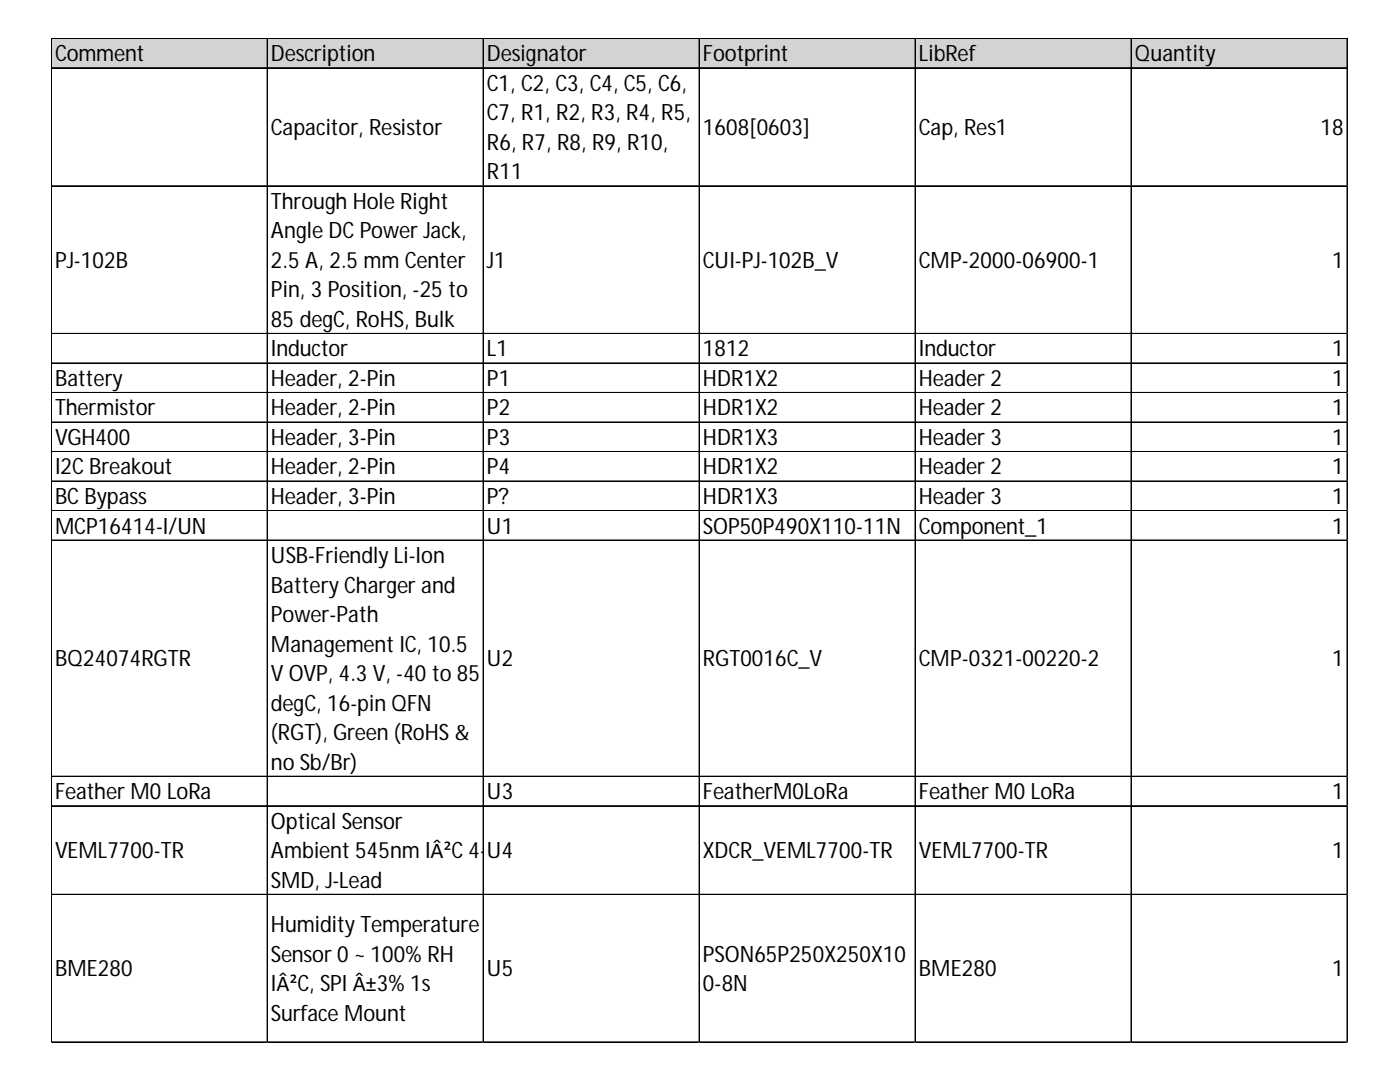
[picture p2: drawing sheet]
<svg xmlns="http://www.w3.org/2000/svg" width="279mm" height="216mm" viewBox="0 0 279 216" stroke-linecap="round" stroke-linejoin="round" font-family="sans-serif">
<defs><g id="words">
<g font-size="4.5">
<text x="11" y="12.2">Comment</text>
<text x="54.1" y="12.2">Description</text>
<text x="97.2" y="12.2">Designator</text>
<text x="140.3" y="12.2">Footprint</text>
<text x="183.4" y="12.2">LibRef</text>
<text x="226.5" y="12.2">Quantity</text>
<text x="97.2" y="18.1">C1, C2, C3, C4, C5, C6,</text>
<text x="97.2" y="24">C7, R1, R2, R3, R4, R5,</text>
<text x="54.1" y="26.9">Capacitor, Resistor</text>
<text x="97.2" y="29.9">R6, R7, R8, R9, R10,</text>
<text x="140.3" y="26.9">1608[0603]</text>
<text x="183.4" y="26.9">Cap, Res1</text>
<text x="263.6" y="26.9">18</text>
<text x="97.2" y="35.8">R11</text>
<text x="54.1" y="41.7">Through Hole Right</text>
<text x="54.1" y="47.6">Angle DC Power Jack,</text>
<text x="11" y="53.4">PJ-102B</text>
<text x="54.1" y="53.4">2.5 A, 2.5 mm Center</text>
<text x="97.2" y="53.4">J1</text>
<text x="140.3" y="53.4">CUI-PJ-102B_V</text>
<text x="183.4" y="53.4">CMP-2000-06900-1</text>
<text x="265.9" y="53.4">1</text>
<text x="54.1" y="59.3">Pin, 3 Position, -25 to</text>
<text x="54.1" y="65.2">85 degC, RoHS, Bulk</text>
<text x="54.1" y="71.1">Inductor</text>
<text x="97.2" y="71.1">L1</text>
<text x="140.3" y="71.1">1812</text>
<text x="183.4" y="71.1">Inductor</text>
<text x="265.9" y="71.1">1</text>
<text x="11" y="77">Battery</text>
<text x="54.1" y="77">Header, 2-Pin</text>
<text x="97.2" y="77">P1</text>
<text x="140.3" y="77">HDR1X2</text>
<text x="183.4" y="77">Header 2</text>
<text x="265.9" y="77">1</text>
<text x="11" y="82.9">Thermistor</text>
<text x="54.1" y="82.9">Header, 2-Pin</text>
<text x="97.2" y="82.9">P2</text>
<text x="140.3" y="82.9">HDR1X2</text>
<text x="183.4" y="82.9">Header 2</text>
<text x="265.9" y="82.9">1</text>
<text x="11" y="88.8">VGH400</text>
<text x="54.1" y="88.8">Header, 3-Pin</text>
<text x="97.2" y="88.8">P3</text>
<text x="140.3" y="88.8">HDR1X3</text>
<text x="183.4" y="88.8">Header 3</text>
<text x="265.9" y="88.8">1</text>
<text x="11" y="94.7">I2C Breakout</text>
<text x="54.1" y="94.7">Header, 2-Pin</text>
<text x="97.2" y="94.7">P4</text>
<text x="140.3" y="94.7">HDR1X2</text>
<text x="183.4" y="94.7">Header 2</text>
<text x="265.9" y="94.7">1</text>
<text x="11" y="100.6">BC Bypass</text>
<text x="54.1" y="100.6">Header, 3-Pin</text>
<text x="97.2" y="100.6">P?</text>
<text x="140.3" y="100.6">HDR1X3</text>
<text x="183.4" y="100.6">Header 3</text>
<text x="265.9" y="100.6">1</text>
<text x="11" y="106.5">MCP16414-I/UN</text>
<text x="97.2" y="106.5">U1</text>
<text x="140.3" y="106.5">SOP50P490X110-11N</text>
<text x="183.4" y="106.5">Component_1</text>
<text x="265.9" y="106.5">1</text>
<text x="54.1" y="112.3">USB-Friendly Li-Ion</text>
<text x="54.1" y="118.2">Battery Charger and</text>
<text x="54.1" y="124.1">Power-Path</text>
<text x="54.1" y="130">Management IC, 10.5</text>
<text x="11" y="133">BQ24074RGTR</text>
<text x="54.1" y="135.9">V OVP, 4.3 V, -40 to 85</text>
<text x="97.2" y="133">U2</text>
<text x="140.3" y="133">RGT0016C_V</text>
<text x="183.4" y="133">CMP-0321-00220-2</text>
<text x="265.9" y="133">1</text>
<text x="54.1" y="141.8">degC, 16-pin QFN</text>
<text x="54.1" y="147.7">(RGT), Green (RoHS &amp;</text>
<text x="54.1" y="153.6">no Sb/Br)</text>
<text x="11" y="159.5">Feather M0 LoRa</text>
<text x="97.2" y="159.5">U3</text>
<text x="140.3" y="159.5">FeatherM0LoRa</text>
<text x="183.4" y="159.5">Feather M0 LoRa</text>
<text x="265.9" y="159.5">1</text>
<text x="54.1" y="165.4">Optical Sensor</text>
<text x="11" y="171.2">VEML7700-TR</text>
<text x="54.1" y="171.2">Ambient 545nm IÂ²C 4-</text>
<text x="97.2" y="171.2">U4</text>
<text x="140.3" y="171.2">XDCR_VEML7700-TR</text>
<text x="183.4" y="171.2">VEML7700-TR</text>
<text x="265.9" y="171.2">1</text>
<text x="54.1" y="177.1">SMD, J-Lead</text>
<text x="54.1" y="186">Humidity Temperature</text>
<text x="54.1" y="191.9">Sensor 0 ~ 100% RH</text>
<text x="140.3" y="191.9">PSON65P250X250X10</text>
<text x="11" y="194.8">BME280</text>
<text x="54.1" y="197.8">IÂ²C, SPI Â±3% 1s</text>
<text x="97.2" y="194.8">U5</text>
<text x="140.3" y="197.8">0-8N</text>
<text x="183.4" y="194.8">BME280</text>
<text x="265.9" y="194.8">1</text>
<text x="54.1" y="203.6">Surface Mount</text>
</g>
</g></defs>
<path d="M10.3 7.7h258.7v6h-258.7z" fill="#d3d3d3"/>
<g fill="none" stroke="#000" stroke-width=".2">
<path d="M10.2 7.6v200.4M10.3 7.6v200.4M10.4 7.6h258.6M10.4 7.7h258.6M10.4 13.5h258.6M10.4 13.6h258.6M53.3 7.8v200.2M53.4 7.8v200.2M96.4 7.8v200.2M96.5 7.8v200.2M139.5 7.8v200.2M139.6 7.8v200.2"/>
<path d="M182.6 7.8v200.2M182.7 7.8v200.2M225.7 7.8v200.2M225.8 7.8v200.2M268.8 7.8v200.2M268.9 7.8v200.2M10.4 37.1h258.6M10.4 66.5h258.6M10.4 66.6h258.6M10.4 72.4h258.6M10.4 72.5h258.6M10.4 78.3h258.6"/>
<path d="M10.4 78.4h258.6M10.4 84.2h258.6M10.4 84.3h258.6M10.4 90.1h258.6M10.4 90.2h258.6M10.4 96h258.6M10.4 96.1h258.6M10.4 101.9h258.6M10.4 107.8h258.6M10.4 154.9h258.6M10.4 155h258.6M10.4 160.8h258.6"/>
<path d="M10.4 178.4h258.6M10.4 178.5h258.6M10.4 207.9h258.6M10.4 208h258.6"/>
</g>
<path d="M10.2 208v.1" fill="none" stroke="#d4d4d4" stroke-width=".2"/>
<path d="M10.2 208l.2 .1z" fill="#d4d4d4"/>
<path d="M53.3 208v.1" fill="none" stroke="#d4d4d4" stroke-width=".2"/>
<path d="M53.3 208l.2 .1z" fill="#d4d4d4"/>
<path d="M96.4 208v.1" fill="none" stroke="#d4d4d4" stroke-width=".2"/>
<path d="M96.4 208l.2 .1z" fill="#d4d4d4"/>
<path d="M139.5 208v.1" fill="none" stroke="#d4d4d4" stroke-width=".2"/>
<path d="M139.5 208l.2 .1z" fill="#d4d4d4"/>
<path d="M182.6 208v.1" fill="none" stroke="#d4d4d4" stroke-width=".2"/>
<path d="M182.6 208l.2 .1z" fill="#d4d4d4"/>
<path d="M225.7 208v.1" fill="none" stroke="#d4d4d4" stroke-width=".2"/>
<path d="M225.7 208l.2 .1z" fill="#d4d4d4"/>
<path d="M268.8 208v.1" fill="none" stroke="#d4d4d4" stroke-width=".2"/>
<path d="M268.8 208l.2 .1z" fill="#d4d4d4"/>
<path d="M269 37.1h.1" fill="none" stroke="#d4d4d4" stroke-width=".2"/>
<path d="M269 37.1v.1z" fill="#d4d4d4"/>
<path d="M269 66.5h.1" fill="none" stroke="#d4d4d4" stroke-width=".2"/>
<path d="M269 66.5v.2z" fill="#d4d4d4"/>
<path d="M269 72.4h.1" fill="none" stroke="#d4d4d4" stroke-width=".2"/>
<path d="M269 72.4v.2z" fill="#d4d4d4"/>
<path d="M269 78.3h.1" fill="none" stroke="#d4d4d4" stroke-width=".2"/>
<path d="M269 78.3v.2z" fill="#d4d4d4"/>
<path d="M269 84.2h.1" fill="none" stroke="#d4d4d4" stroke-width=".2"/>
<path d="M269 84.2v.1z" fill="#d4d4d4"/>
<path d="M269 90.1h.1" fill="none" stroke="#d4d4d4" stroke-width=".2"/>
<path d="M269 90.1v.1z" fill="#d4d4d4"/>
<path d="M269 96h.1" fill="none" stroke="#d4d4d4" stroke-width=".2"/>
<path d="M269 96v.1z" fill="#d4d4d4"/>
<path d="M269 101.9h.1" fill="none" stroke="#d4d4d4" stroke-width=".2"/>
<path d="M269 101.9v.1z" fill="#d4d4d4"/>
<path d="M269 107.8h.1" fill="none" stroke="#d4d4d4" stroke-width=".2"/>
<path d="M269 107.8v.1z" fill="#d4d4d4"/>
<path d="M269 154.9h.1" fill="none" stroke="#d4d4d4" stroke-width=".2"/>
<path d="M269 154.9v.1z" fill="#d4d4d4"/>
<path d="M269 160.8h.1" fill="none" stroke="#d4d4d4" stroke-width=".2"/>
<path d="M269 160.8v.1z" fill="#d4d4d4"/>
<path d="M269 178.4h.1" fill="none" stroke="#d4d4d4" stroke-width=".2"/>
<path d="M269 178.4v.2z" fill="#d4d4d4"/>
<path d="M269 207.9h.1" fill="none" stroke="#d4d4d4" stroke-width=".2"/>
<path d="M269 207.9v.1z" fill="#d4d4d4"/>
<use href="#words"/>
</svg>
